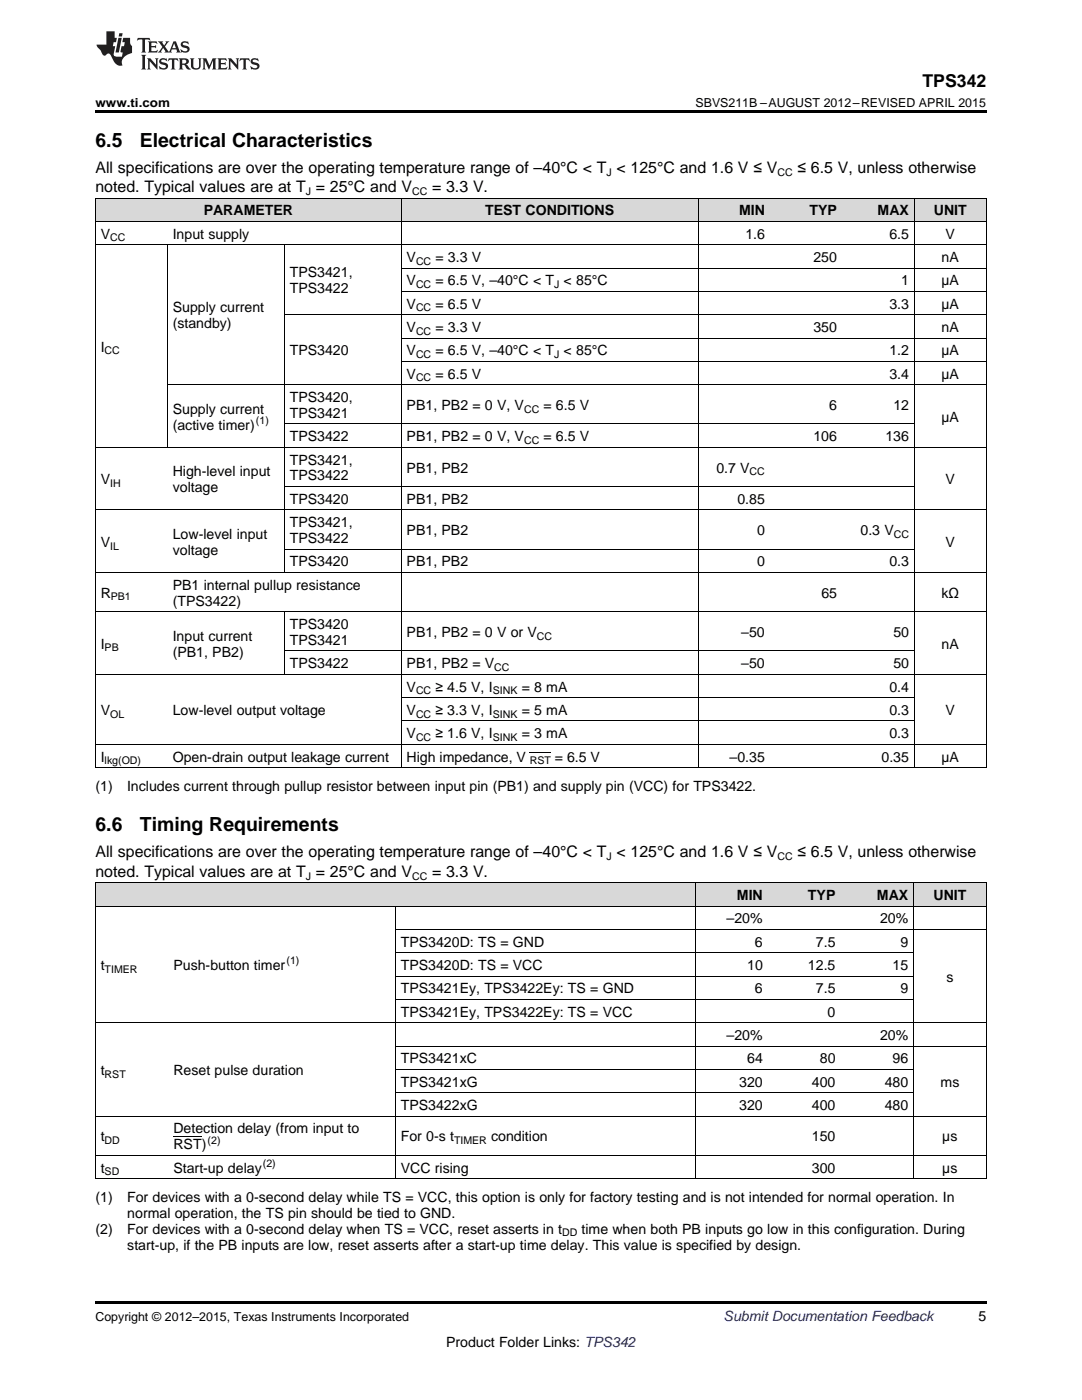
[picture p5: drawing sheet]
<svg xmlns="http://www.w3.org/2000/svg" width="216mm" height="279mm" viewBox="0 0 216 279" stroke-linecap="round" stroke-linejoin="round" font-family="sans-serif">
<defs><g id="words">
<g font-size="3.9">
<text x="19" y="29.3">6.5</text>
<text x="27.9" y="29.3">Electrical Characteristics</text>
<text x="19" y="165.9">6.6</text>
<text x="27.9" y="165.9">Timing Requirements</text>
</g>
<text font-size="3.5" x="184.1" y="17.3">TPS342</text>
<g font-size="3.2">
<text x="19" y="34.4">All specifications are over the operating temperature range of –40°C &lt; T &lt; 125°C and 1.6 V ≤ V</text>
<text x="159.1" y="34.4">≤ 6.5 V, unless otherwise</text>
<text x="19" y="38.3">noted. Typical values are at T = 25°C and V</text>
<text x="86.2" y="38.3">= 3.3 V.</text>
<text x="19" y="171.1">All specifications are over the operating temperature range of –40°C &lt; T &lt; 125°C and 1.6 V ≤ V</text>
<text x="159.1" y="171.1">≤ 6.5 V, unless otherwise</text>
<text x="19" y="174.9">noted. Typical values are at T = 25°C and V</text>
<text x="86.2" y="174.9">= 3.3 V.</text>
</g>
<g font-size="2.8">
<text x="20.1" y="47.6">V</text>
<text x="34.5" y="47.6">Input supply</text>
<text x="40.6" y="43">PARAMETER</text>
<text x="96.8" y="43">TEST CONDITIONS</text>
<text x="147.5" y="43">MIN</text>
<text x="148.7" y="47.6">1.6</text>
<text x="161.5" y="43">TYP</text>
<text x="175.1" y="43">MAX</text>
<text x="177.5" y="47.6">6.5</text>
<text x="186.3" y="43">UNIT</text>
<text x="188.7" y="47.6">V</text>
<text x="81.1" y="52.3">V</text>
<text x="86.9" y="52.3">= 3.3 V</text>
<text x="162.3" y="52.3">250</text>
<text x="187.9" y="52.3">nA</text>
<text x="57.8" y="55.4">TPS3421,</text>
<text x="57.8" y="58.5">TPS3422</text>
<text x="81.1" y="56.9">V</text>
<text x="86.9" y="56.9">= 6.5 V, –40°C &lt; T &lt; 85°C</text>
<text x="179.8" y="56.9">1</text>
<text x="187.9" y="56.9">µA</text>
<text x="34.5" y="62.3">Supply current</text>
<text x="34.5" y="65.5">(standby)</text>
<text x="81.1" y="61.6">V</text>
<text x="86.9" y="61.6">= 6.5 V</text>
<text x="177.5" y="61.6">3.3</text>
<text x="187.9" y="61.6">µA</text>
<text x="20.1" y="70.2">I</text>
<text x="57.8" y="70.9">TPS3420</text>
<text x="81.1" y="66.3">V</text>
<text x="81.1" y="70.9">V</text>
<text x="86.9" y="66.3">= 3.3 V</text>
<text x="86.9" y="70.9">= 6.5 V, –40°C &lt; T &lt; 85°C</text>
<text x="162.3" y="66.3">350</text>
<text x="177.5" y="70.9">1.2</text>
<text x="187.9" y="70.9">µA</text>
<text x="187.9" y="66.3">nA</text>
<text x="81.1" y="75.6">V</text>
<text x="86.9" y="75.6">= 6.5 V</text>
<text x="177.5" y="75.6">3.4</text>
<text x="187.9" y="75.6">µA</text>
<text x="34.5" y="82.5">Supply current</text>
<text x="57.8" y="80.2">TPS3420,</text>
<text x="57.8" y="83.4">TPS3421</text>
<text x="81.1" y="81.8">PB1, PB2 = 0 V, V</text>
<text x="108.4" y="81.8">= 6.5 V</text>
<text x="165.5" y="81.8">6</text>
<text x="178.3" y="81.8">12</text>
<text x="34.5" y="85.7">(active timer)</text>
<text x="57.8" y="88.1">TPS3422</text>
<text x="81.1" y="88.1">PB1, PB2 = 0 V, V</text>
<text x="108.4" y="88.1">= 6.5 V</text>
<text x="162.3" y="88.1">106</text>
<text x="176.7" y="88.1">136</text>
<text x="187.9" y="84.1">µA</text>
<text x="34.5" y="95">High-level input</text>
<text x="57.8" y="92.7">TPS3421,</text>
<text x="57.8" y="95.9">TPS3422</text>
<text x="81.1" y="94.3">PB1, PB2</text>
<text x="142.9" y="94.3">0.7 V</text>
<text x="20.1" y="96.6">V</text>
<text x="34.5" y="98.2">voltage</text>
<text x="57.8" y="100.5">TPS3420</text>
<text x="81.1" y="100.5">PB1, PB2</text>
<text x="147.1" y="100.5">0.85</text>
<text x="188.7" y="96.6">V</text>
<text x="34.5" y="107.5">Low-level input</text>
<text x="57.8" y="105.2">TPS3421,</text>
<text x="81.1" y="106.8">PB1, PB2</text>
<text x="151.1" y="106.8">0</text>
<text x="171.7" y="106.8">0.3 V</text>
<text x="20.1" y="109.1">V</text>
<text x="34.5" y="110.7">voltage</text>
<text x="57.8" y="108.4">TPS3422</text>
<text x="57.8" y="113">TPS3420</text>
<text x="81.1" y="113">PB1, PB2</text>
<text x="151.1" y="113">0</text>
<text x="177.5" y="113">0.3</text>
<text x="188.7" y="109.1">V</text>
<text x="20.1" y="119.3">R</text>
<text x="34.5" y="117.7">PB1 internal pullup resistance</text>
<text x="163.9" y="119.3">65</text>
<text x="187.9" y="119.3">kΩ</text>
<text x="34.5" y="120.9">(TPS3422)</text>
<text x="57.8" y="125.5">TPS3420</text>
<text x="20.1" y="129.4">I</text>
<text x="34.5" y="127.8">Input current</text>
<text x="34.5" y="131">(PB1, PB2)</text>
<text x="57.8" y="128.7">TPS3421</text>
<text x="81.1" y="127.1">PB1, PB2 = 0 V or V</text>
<text x="147.9" y="127.1">–50</text>
<text x="178.3" y="127.1">50</text>
<text x="187.9" y="129.4">nA</text>
<text x="57.8" y="133.3">TPS3422</text>
<text x="81.1" y="133.3">PB1, PB2 = V</text>
<text x="147.9" y="133.3">–50</text>
<text x="178.3" y="133.3">50</text>
<text x="20.1" y="142.7">V</text>
<text x="34.5" y="142.7">Low-level output voltage</text>
<text x="81.1" y="138">V</text>
<text x="81.1" y="142.7">V</text>
<text x="86.9" y="138">≥ 4.5 V, I</text>
<text x="86.9" y="142.7">≥ 3.3 V, I</text>
<text x="104.1" y="138">= 8 mA</text>
<text x="104.1" y="142.7">= 5 mA</text>
<text x="177.5" y="138">0.4</text>
<text x="177.5" y="142.7">0.3</text>
<text x="188.7" y="142.7">V</text>
<text x="81.1" y="147.3">V</text>
<text x="86.9" y="147.3">≥ 1.6 V, I</text>
<text x="104.1" y="147.3">= 3 mA</text>
<text x="177.5" y="147.3">0.3</text>
<text x="20.1" y="152">I</text>
<text x="34.5" y="152">Open-drain output leakage current</text>
<text x="81.1" y="152">High impedance, V</text>
<text x="110.7" y="152">= 6.5 V</text>
<text x="145.6" y="152">–0.35</text>
<text x="175.9" y="152">0.35</text>
<text x="187.9" y="152">µA</text>
<text x="19" y="157.8">(1)</text>
<text x="25.4" y="157.8">Includes current through pullup resistor between input pin (PB1) and supply pin (VCC) for TPS3422.</text>
<text x="147" y="179.6">MIN</text>
<text x="161.2" y="179.6">TYP</text>
<text x="175" y="179.6">MAX</text>
<text x="186.3" y="179.6">UNIT</text>
<text x="145" y="184.3">–20%</text>
<text x="175.6" y="184.3">20%</text>
<text x="80" y="188.9">TPS3420D: TS = GND</text>
<text x="150.6" y="188.9">6</text>
<text x="162.8" y="188.9">7.5</text>
<text x="179.7" y="188.9">9</text>
<text x="20.1" y="193.6">t</text>
<text x="34.6" y="193.6">Push-button timer</text>
<text x="80" y="193.6">TPS3420D: TS = VCC</text>
<text x="149.1" y="193.6">10</text>
<text x="161.2" y="193.6">12.5</text>
<text x="178.1" y="193.6">15</text>
<text x="188.8" y="195.9">s</text>
<text x="80" y="198.2">TPS3421Ey, TPS3422Ey: TS = GND</text>
<text x="80" y="202.9">TPS3421Ey, TPS3422Ey: TS = VCC</text>
<text x="150.6" y="198.2">6</text>
<text x="162.8" y="198.2">7.5</text>
<text x="165.1" y="202.9">0</text>
<text x="179.7" y="198.2">9</text>
<text x="145" y="207.5">–20%</text>
<text x="175.6" y="207.5">20%</text>
<text x="20.1" y="214.5">t</text>
<text x="34.6" y="214.5">Reset pulse duration</text>
<text x="80" y="212.2">TPS3421xC</text>
<text x="149.1" y="212.2">64</text>
<text x="163.6" y="212.2">80</text>
<text x="178.1" y="212.2">96</text>
<text x="80" y="216.9">TPS3421xG</text>
<text x="80" y="221.5">TPS3422xG</text>
<text x="147.5" y="216.9">320</text>
<text x="147.5" y="221.5">320</text>
<text x="162" y="216.9">400</text>
<text x="162" y="221.5">400</text>
<text x="176.5" y="216.9">480</text>
<text x="176.5" y="221.5">480</text>
<text x="187.7" y="216.9">ms</text>
<text x="20.1" y="227.8">t</text>
<text x="34.6" y="226.2">Detection delay (from input to</text>
<text x="80" y="227.8">For 0-s t</text>
<text x="98" y="227.8">condition</text>
<text x="162" y="227.8">150</text>
<text x="188" y="227.8">µs</text>
<text x="20.1" y="234">t</text>
<text x="34.6" y="229.3">RST)</text>
<text x="34.6" y="234">Start-up delay</text>
<text x="80" y="234">VCC rising</text>
<text x="162" y="234">300</text>
<text x="188" y="234">µs</text>
<text x="19" y="239.9">(1)</text>
<text x="25.4" y="239.9">For devices with a 0-second delay while TS = VCC, this option is only for factory testing and is not intended for normal operation. In</text>
<text x="25.4" y="243">normal operation, the TS pin should be tied to GND.</text>
<text x="19" y="246.2">(2)</text>
<text x="25.4" y="246.2">For devices with a 0-second delay when TS = VCC, reset asserts in t</text>
<text x="25.4" y="249.4">start-up, if the PB inputs are low, reset asserts after a start-up time delay. This value is specified by design.</text>
<text x="116" y="246.2">time when both PB inputs go low in this configuration. During</text>
<text x="195.3" y="263.6">5</text>
<text x="89" y="268.9">Product Folder Links: TPS342</text>
</g>
<text font-size="2.8" fill="#0000c8" x="144.4" y="263.6">Submit Documentation Feedback</text>
<g font-size="2.5">
<text x="19" y="21.4">www.ti.com</text>
<text x="138.8" y="21.4">SBVS211B –AUGUST 2012–REVISED APRIL 2015</text>
<text x="19" y="263.6">Copyright © 2012–2015, Texas Instruments Incorporated</text>
</g>
<g font-size="2.1">
<text x="121" y="35.1">J</text>
<text x="155.1" y="35.1">CC</text>
<text x="61" y="38.9">J</text>
<text x="82.2" y="38.9">CC</text>
<text x="22" y="48.2">CC</text>
<text x="83" y="52.8">CC</text>
<text x="83" y="57.5">CC</text>
<text x="110.6" y="57.5">J</text>
<text x="83" y="62.2">CC</text>
<text x="20.9" y="70.7">CC</text>
<text x="83" y="66.8">CC</text>
<text x="83" y="71.5">CC</text>
<text x="110.6" y="71.5">J</text>
<text x="83" y="76.1">CC</text>
<text x="104.6" y="82.4">CC</text>
<text x="51.1" y="84.6">(1)</text>
<text x="104.6" y="88.6">CC</text>
<text x="149.6" y="94.9">CC</text>
<text x="22" y="97.2">IH</text>
<text x="178.3" y="107.4">CC</text>
<text x="22" y="109.7">IL</text>
<text x="22.1" y="119.8">PB1</text>
<text x="20.9" y="130">PB</text>
<text x="107.1" y="127.7">CC</text>
<text x="98.6" y="133.9">CC</text>
<text x="22" y="143.2">OL</text>
<text x="83" y="138.6">CC</text>
<text x="83" y="143.2">CC</text>
<text x="98.3" y="138.6">SINK</text>
<text x="98.3" y="143.2">SINK</text>
<text x="83" y="147.9">CC</text>
<text x="98.3" y="147.9">SINK</text>
<text x="20.9" y="152.5">lkg(OD)</text>
<text x="105.7" y="152.5">RST</text>
<text x="121" y="171.7">J</text>
<text x="155.1" y="171.7">CC</text>
<text x="61" y="175.6">J</text>
<text x="82.2" y="175.6">CC</text>
<text x="20.9" y="194.1">TIMER</text>
<text x="57.2" y="192.4">(1)</text>
<text x="20.9" y="215.1">RST</text>
<text x="20.9" y="228.3">DD</text>
<text x="41.4" y="228.2">(2)</text>
<text x="52.5" y="232.9">(2)</text>
<text x="90.6" y="228.3">TIMER</text>
<text x="20.9" y="234.6">SD</text>
<text x="112.2" y="246.8">DD</text>
</g>
</g></defs>
<g fill="#d8d8d8">
<path d="M19 176.2h14.5v4.7h-14.5z"/>
<path d="M33.5 176.2h45.4v4.7h-45.4z"/>
<path d="M78.9 176.2h59.9v4.7h-59.9z"/>
<path d="M138.8 176.2h14.5v4.7h-14.5z"/>
<path d="M153.3 176.2h14.5v4.7h-14.5z"/>
<path d="M167.8 176.2h14.5v4.7h-14.5z"/>
<path d="M182.3 176.2h14.5v4.7h-14.5z"/>
<path d="M19 39.6h14.4v4.6h-14.4z"/>
<path d="M33.4 39.6h23.4v4.6h-23.4z"/>
<path d="M56.8 39.6h23.3v4.6h-23.3z"/>
<path d="M80.1 39.6h59.2v4.6h-59.2z"/>
<path d="M139.3 39.6h14.4v4.6h-14.4z"/>
<path d="M153.7 39.6h14.4v4.6h-14.4z"/>
<path d="M168.1 39.6h14.4v4.6h-14.4z"/>
<path d="M182.5 39.6h14.3v4.6h-14.3z"/>
</g>
<g fill="#000">
<path d="M19 22h177.8v.5h-177.8zM19 153.2h.2zM56.7 153.2h.1zM80 153.2h.1zM139.2 153.2h.1zM153.6 153.2h.1zM168 153.2h.1zM182.4 153.2h.1zM196.7 153.2h.1zM19 235.2l.2 .1zM78.8 235.2l.1 .1zM138.7 235.2l.1 .1z"/>
<path d="M153.2 235.2l.1 .1zM167.7 235.2l.1 .1zM182.2 235.2l.1 .1zM196.7 235.2l.1 .1zM19 259.7h177.8v.5h-177.8z"/>
</g>
<g fill="none" stroke="#000" stroke-width=".2">
<path d="M19 39.5h177.8M19.1 39.5v113.7M80 39.5v113.7M139.3 39.5v113.7M182.4 39.5v113.7M196.8 39.5v113.7M19 48.8h177.8M19 44.2h177.8M33.4 48.9v40.4M56.7 48.9v65.4M80.1 58.2h116.7M80.1 53.5h116.7"/>
<path d="M33.4 76.8h163.4M56.8 62.8h140M80.1 72.1h116.7M80.1 67.5h116.7M19 89.3h177.8M56.8 97.1h125.7M56.8 84.6h125.7M19 114.2h177.8M19 101.8h177.8M56.8 109.6h125.7M19 134.6h177.8M19 122.1h177.8"/>
<path d="M56.7 122.1v12.5M56.8 129.9h125.7M80.1 139.2h102.4M19 153.2h177.8M19 148.5h177.8M80.1 143.9h102.4M19 176.2h177.8M19.1 176.2v59.1M138.7 176.2v59.1M182.3 176.2v59.1M196.8 176.2v59.1M19 180.8h177.8"/>
<path d="M78.9 180.8v54.5M78.9 199.4h103.4M78.9 194.8h103.4M78.9 190.1h103.4M78.9 185.5h117.9M19 204.1h177.8M78.9 218.1h103.4M78.9 213.4h103.4M78.9 208.8h117.9M19 235.2h177.8M19 230.6h177.8M19 222.7h177.8"/>
</g>
<g fill="#231f20">
<path d="M27.5 7.6l-.1 .5 .4-.2h.6v.1v2.1l-.2 .4h1l-.3-.4v-2.1l.1-.1h.5l.5 .2-.2-.5zM29.5 8.3l.2 .3v1.5l-.2 .4h1.8l.2-.6a1.04 1.04 0 0 1-1.3 .2v-.7h.6l.3 .2v-.6l-.3 .2h-.6v-.6l.8-.1 .4 .3-.2-.5zM31.5 8.3l.9 1.1-.9 1.1h.8l-.2-.2 .5-.7 .4 .7-.2 .2h1.5l-.1-.2 .1-.4h.9l.1 .4-.2 .2h1l-.3-.3-.7-1.9h-.5l-.9 2-.8-1 .9-1h-.8l.1 .3-.3 .5-.4-.6 .2-.2zM34.7 8.6l.4 1h-.7zM36.3 8.4a.63 .63 0 0 0-.2 .7 .63 .63 0 0 0 .6 .4l.6 .2 .1 .2a.75 .75 0 0 1-.7 .4 .75 .75 0 0 1-.6-.5l.1 .7 .1-.1a1.11 1.11 0 0 0 1.5-.6 1.13 1.13 0 0 0-1.2-.8l-.1-.4a1.04 1.04 0 0 1 1.2 .2l-.2-.5-.1 .1-.5-.2zM28.2 10.9l.2 .4v2.2l-.2 .4h1l-.3-.4v-2.2l.3-.4zM29.3 11.6l.3 .4v1.5l-.3 .4h.8l-.2-.4v-1.3l1.5 1.7v-1.9l.2-.4h-.7l.2 .4v.9l-1.1-1.3zM32 11.8a.62 .62 0 0 0-.2 .7 .62 .62 0 0 0 .6 .4l.6 .1 .1 .3a.76 .76 0 0 1-.7 .3 .76 .76 0 0 1-.6-.4l.1 .7 .1-.1a1.11 1.11 0 0 0 1.5-.6 1.13 1.13 0 0 0-1.2-.8l-.1-.4a1.04 1.04 0 0 1 1.2 .2l-.2-.6-.1 .1-.5-.1zM33.7 11.6l-.2 .6a.61 .61 0 0 1 .8-.3v1.6l-.2 .4h.9l-.2-.4v-1.6a.63 .63 0 0 1 .8 .3l-.2-.6zM35.6 11.6l.3 .4v1.5l-.3 .4h1l-.2-.2v-.8l.5 .2a.76 .76 0 0 0 1.2 .7l-1-1a.58 .58 0 0 0 .6-.5 .58 .58 0 0 0-.5-.6zM36.4 11.9h.1a.45 .45 0 0 1 .5 .1 .45 .45 0 0 1 .1 .5l-.7 .2zM37.9 11.6l.2 .2a2.17 2.17 0 0 0 .3 1.9 .99 .99 0 0 0 1.6-.6v-1.1l.2-.4h-.7l.2 .2a1.92 1.92 0 0 1-.2 1.8 .6 .6 0 0 1-.9-.5v-1.1l.2-.4zM40.4 11.6l.2 .4v1.5l-.2 .4h.7l-.2-.4v-1.4l.8 1.8 .8-1.8v1.4l-.2 .4h.9l-.2-.4v-1.5l.2-.4h-.8l-.6 1.5-.6-1.5zM43.4 11.6l.2 .4v1.5l-.2 .4h1.8l.2-.6a1.04 1.04 0 0 1-1.3 .1v-.6h.5l.4 .2v-.6l-.4 .2h-.5v-.7h.8l.3 .3-.1-.6zM45.5 11.6l.2 .4v1.5l-.2 .4h.7l-.2-.4v-1.3l1.5 1.7v-1.9l.2-.4h-.7l.2 .4v.9l-1.1-1.3zM47.9 11.6l-.1 .6a.61 .61 0 0 1 .8-.3v1.6l-.3 .4h1l-.3-.4 .1-1.6a.63 .63 0 0 1 .7 .3l-.1-.6zM50.2 11.8a.62 .62 0 0 0-.2 .7 .62 .62 0 0 0 .6 .4l.6 .1 .2 .3a.76 .76 0 0 1-.8 .3 .76 .76 0 0 1-.6-.4l.1 .7 .2-.1a1.11 1.11 0 0 0 1.5-.6 1.13 1.13 0 0 0-1.3-.8l-.1-.4a1.04 1.04 0 0 1 1.2 .2l-.1-.6-.2 .1-.5-.1z"/>
<path d="M21.2 6.3v2.6h-1.9l.1 .4 .7 .9a.91 .91 0 0 0 1 .8 .56 .56 0 0 1 .5-.3 .56 .56 0 0 1 .5 .3l.4 .8a1.53 1.53 0 0 0 1.9 1.2 1.54 1.54 0 0 1 1-2.1l.9-.3v-1.4a1.52 1.52 0 0 1-.3-1.6h-1.4l-.2 .8h.5l-.2 .8h-.4l-.2 1v.2l.4 .1-.2 .8a1.93 1.93 0 0 1-1.6-.3l.3-1.8h-.5l.2-.8h.4l.2-.8h-.4v-1.3zM23.6 7.6l-.6 2.9h.7l.6-2.9zM23.8 6.6l-.1 .7h.6l.2-.7z"/>
</g>
<path d="M105.7 150.2h4.3M34.6 226.9h5.7" fill="none" stroke="#000" stroke-width=".2"/>
<use href="#words"/>
</svg>
